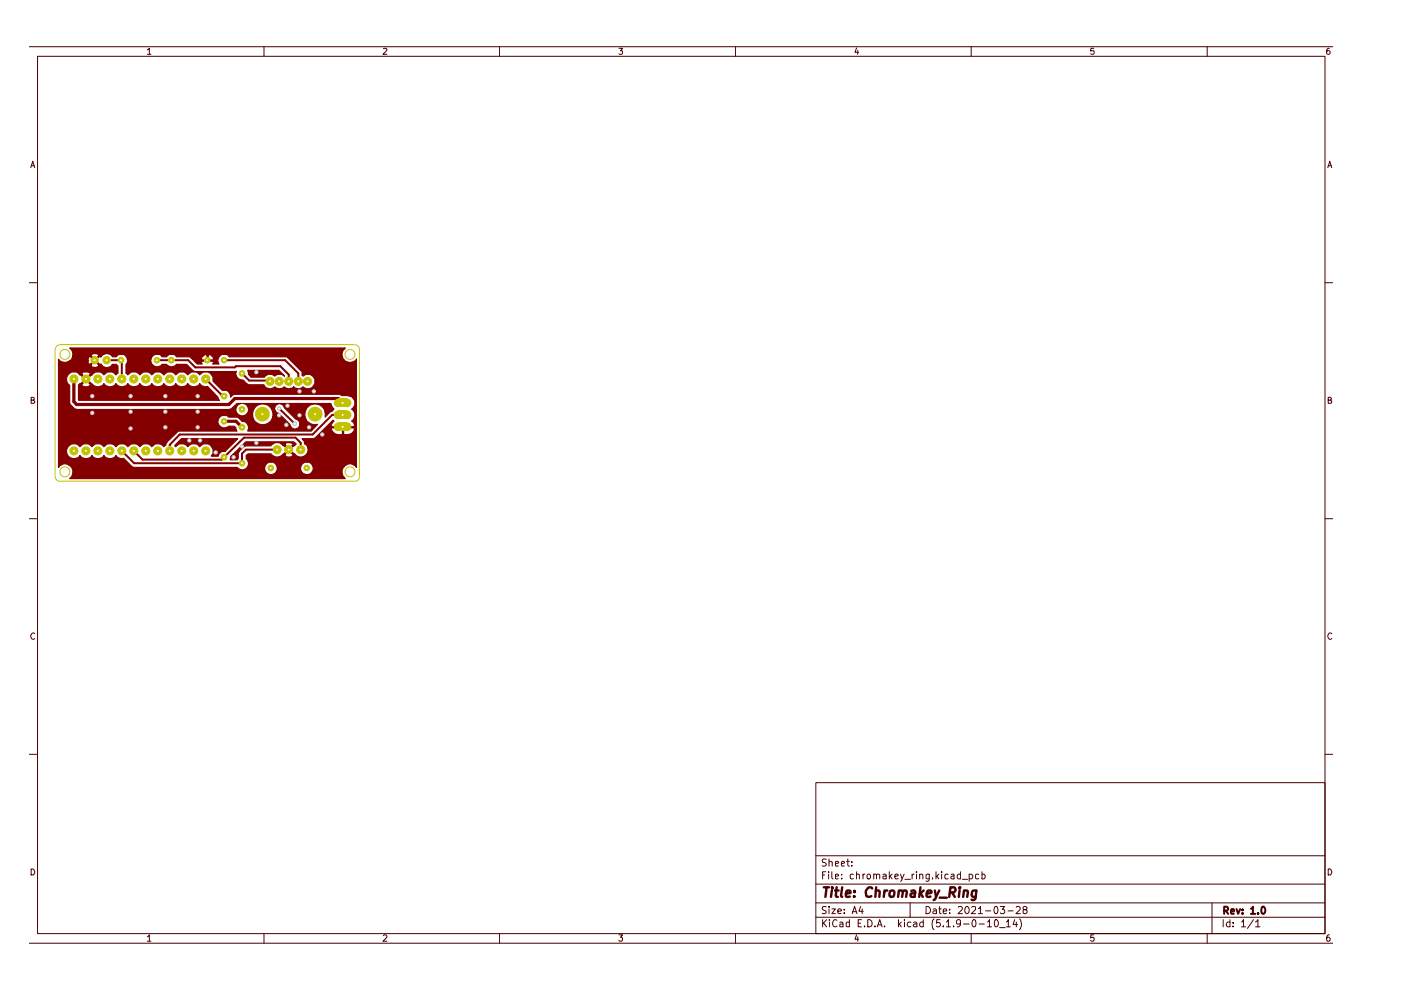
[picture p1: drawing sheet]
<svg xmlns="http://www.w3.org/2000/svg" width="297mm" height="210mm" viewBox="0 0 297 210" stroke-linecap="round" stroke-linejoin="round" font-family="sans-serif">
<g fill="none" stroke="#480000" stroke-width=".21">
<path d="M6.3 9.9h276.3M8 11.9h272.9v186.1h-272.9zM31.2 10.6l.5-.4v1.3M31.2 11.5h.8M56 9.9v2M81.3 10.3l.5-.1 .2 .4-.8 .9h.8M105.9 9.9v2M131.2 10.2h.8l-.4 .6h.3v.6h-.7M156 9.9v2M181.6 10.2l-.3 .9h.7M181.9 10.7v.8M205.9 9.9v2"/>
<path d="M231.9 10.2h-.6l-.1 .6h.7a.48 .48 0 0 1 0 .6 .48 .48 0 0 1-.7 0M255.9 9.9v2M281.9 10.2l-.5 .1-.1 1 .2 .2 .4-.1 .1-.4-.1-.2h-.6v.2M6.5 35.6l.4-1.4 .5 1.4M6.6 35.1h.7M281.5 35.6l.4-1.4 .5 1.4M281.6 35.1h.7M6.3 59.9h1.7M280.9 59.9h1.7M6.6 84.8h.6v-.5l-.6-.1v1.3h.5l.3-.4-.4-.3M281.6 84.8h.6v-.5l-.6-.1v1.3h.5l.3-.4-.4-.3M6.3 110h1.7"/>
<path d="M280.9 110h1.7M7.4 134.4a.57 .57 0 0 0-.8 0 .57 .57 0 0 0 0 .8l.3 .4 .5-.2M282.4 134.4a.57 .57 0 0 0-.8 0 .57 .57 0 0 0 0 .8l.3 .4 .5-.2M6.3 159.9h1.7M280.9 159.9h1.7M173 165.9h107.9v32.1h-107.9zM6.3 200h276.3M6.6 184.2a.71 .71 0 0 1 .7 .5 .71 .71 0 0 1-.2 .8h-.5zM31.2 198.6l.5-.4v1.4M31.2 199.6h.8M56 198v2M81.3 198.4l.1-.2h.4l.2 .4-.8 1h.8"/>
<path d="M105.9 198v2M131.2 198.2h.8l-.4 .5 .4 .3-.1 .5-.5 .1-.2-.2M156 198v2M173 194.5h107.9M173 191.4h107.9M173 187.5h107.9M173 181.4h107.9M174.4 195v1.5M174.4 185.5h.4M174.6 195.7l.7 .8M175.1 184.8h-.7v1.6M175.2 192.3h-.8a.61 .61 0 0 0 .1 .6 .61 .61 0 0 0 .6 .2l.1 .4a.6 .6 0 0 1-.9 .1"/>
<path d="M175.2 182.2h-.8a.53 .53 0 0 0 .1 .6 .53 .53 0 0 0 .5 .2l.2 .2-.2 .4h-.7M175.3 195l-.9 .9M175.7 184.8v.2M175.7 185.3v1.1M175.8 192.2v.2M175.8 182.8l.1-.1a.36 .36 0 0 1 .5 .2v.7M175.8 182.1v1.5M175.8 192.7v1M175.9 195v.2M175.9 195.5v1M176.4 192.7h.7l-.7 1h.7M176.4 184.8v1.3l.2 .3"/>
<path d="M177.1 185.8l.7-.1-.2-.4-.5 .1v.9h.6M177.1 183.1l.7-.1-.2-.4-.5 .1v.9h.6M177.5 195.2l-.4-.2a.78 .78 0 0 0-.6 .7 .78 .78 0 0 0 .6 .8l.4-.2M177.6 193.2l.8-.1-.1-.3-.4-.1-.3 .3v.5l.3 .2 .4-.1M178.1 195.6h.5l.1 .9M178.4 183.1l.7-.1-.2-.4-.4 .1-.1 .7 .2 .2h.4M178.5 186.2v.2M178.5 185.4v.1M178.7 195.9l-.6 .1v.4h.6M179 193.5v.2M179 192.8v.2M179.5 182.6h.6"/>
<path d="M179.7 182.1v1.3l.4 .2M180.1 195.6l-.4-.1-.3 .2v.6l.3 .2 .4-.1M180.1 195v1.5M180.6 183.5v.1M180.6 182.7v.2M180.7 193.7l.5-1.5 .5 1.5M180.8 193.3h.7M180.9 185.4l-.4-.1-.2 .3v.7h.6M181.6 198.2l-.3 .9h.7M181.6 185.5l.2-.2 .4 .2v.9M181.6 184.8v1.6M181.9 198.6v1"/>
<path d="M181.9 195.7h.6M182.5 192.2l-.4 1h.9M182.6 195h-.7v1.5h.7M182.8 192.7v1M183 185.3v1.1M183.3 196.3v.2M183.4 185.3l-.4 .3M184 195a.78 .78 0 0 1 .9 .7 .78 .78 0 0 1-.9 .8zM184.1 185.3h.2l.3 .3v.4l-.3 .4h-.2l-.3-.4v-.4zM185.3 185.5l.1-.2 .4 .1v1M185.3 185.3v1.1M185.5 196.3v.2"/>
<path d="M185.8 185.5l.3-.2 .4 .2v.9M186 196.5l.5-1.5 .5 1.5M186.2 196.1h.7M187.2 185.4l.4-.1 .3 .2v.9M187.5 196.3v.2M187.9 185.7l-.7 .1v.5h.7M188.6 184.8v1.6M188.7 185.8l.4 .6M189.1 185.3l-.5 .6M189.7 185.8l.7-.1v-.3l-.5-.1-.2 .2 .1 .8h.6M190.5 195v1.5M190.7 195.9l.4 .6"/>
<path d="M190.9 185.3l.4 1.1M191.1 195.5l-.6 .6M191.7 185.3l-.5 1.4-.3 .2M191.8 195v.2M191.8 195.5v1M191.9 186.4h1.1M193 191.4v3.1M193.1 195.6h-.6l-.1 .7a.52 .52 0 0 0 .7 .1M193.4 185.3v1.1M193.7 195.6h.6l.1 .9M193.8 185.3l-.4 .3M194.3 184.8v.2"/>
<path d="M194.3 185.3v1.1M194.4 195.9h-.5l-.3 .3 .3 .3 .5-.1M195 185.5l.2-.2 .5 .2v.9M195 185.3v1.1M195.7 195.6h-.5l-.2 .7a.52 .52 0 0 0 .7 .1M195.7 195v1.5M196.3 192.2a.78 .78 0 0 1 1 .8 .78 .78 0 0 1-1 .7zM197 185.3v1.2l-.2 .4-.5-.1M197 185.4l-.4-.1-.3 .2v.7l.3 .2 .4-.1M197.7 186.2v.2M197.9 192.8h.6v.9M198 194.8a1.74 1.74 0 0 0 0 2.3"/>
<path d="M198.5 184.8v1.6M198.5 193.1h-.5l-.2 .3 .2 .3 .5-.1M198.6 185.8l.5 .6M199.1 192.7h.5M199.1 185.3l-.6 .6M199.2 192.2v1.3l.4 .2M199.3 195h-.7l-.1 .7 .2-.1 .5 .1 .2 .6-.3 .2h-.4l-.2-.2M199.6 184.8v.2M199.6 185.3v1.1M200 193.2l.7-.1v-.3l-.5-.1-.2 .3v.5l.2 .2 .5-.1M200 196.3v.2M200.7 195.5l.4-.5v1.5"/>
<path d="M200.7 196.5h.8M201 185.4l-.4-.1-.3 .3 .1 .7h.6M201.3 193.5v.2M201.3 192.8v.2M201.7 185.4h.6v1M202.2 196.3v.2M202.3 185.7l-.7 .2 .2 .5 .5-.1M203.2 192.4l.2-.2h.3l.3 .4-.9 1.1h.9M203.6 195.7l-.1 .2h-.6l-.1-.2 .1-.5 .2-.2 .5 .2v1l-.4 .3h-.3M203.6 185.4l-.4-.1-.3 .3 .1 .6 .2 .2 .4-.1M203.6 184.8v1.6M204 186.4h1.1"/>
<path d="M204.3 195.9h1.2M204.7 192.4l.3-.2a.82 .82 0 0 1 .5 .8 .82 .82 0 0 1-.5 .7 .93 .93 0 0 1-.3-1.3zM205.5 185.4a.52 .52 0 0 1 .7 .2l-.1 .7h-.6M205.5 185.3v1.6M205.9 198v2M206 192.4l.2-.2 .6 .1v.6l-.9 .8h.9M206.4 195a.89 .89 0 0 1 .4 1.4l-.2 .1a.88 .88 0 0 1-.2-1.5zM207.4 192.6h.2l.3-.4v1.5M207.4 193.7h.9M207.5 185.4l-.4-.1-.3 .2v.7l.3 .2 .4-.1M207.6 195.9h1.1M208.2 185.4l.4-.1 .3 .3-.1 .6-.2 .2-.4-.1"/>
<path d="M208.2 184.8v1.6M209 193.1h1.1M209.4 195.5l.4-.5v1.5M209.4 196.5h.8M210.9 192.3l.2-.1a.89 .89 0 0 1 .3 1.4l-.2 .1a.78 .78 0 0 1-.5-.6 .78 .78 0 0 1 .2-.7zM210.9 195.2l.3-.2a.82 .82 0 0 1 .5 .7 .82 .82 0 0 1-.5 .8l-.3-.2-.1-.4zM211.9 196.7h1.2M212.1 192.2h.9l-.5 .6 .4 .2 .1 .5-.2 .2-.7-.2M213.4 195.5l.4-.5v1.5M213.4 196.5h.8M213.7 193.1h1.1M215.1 195l-.3 1h.9"/>
<path d="M215.5 192.4l.1-.2h.4l.3 .4-.9 1.1h.9M215.5 195.5v1M216.2 194.8a1.74 1.74 0 0 1 0 2.3M217.2 192.9l-.3-.2v-.3l.3-.2 .4 .1 .2 .3-.9 .4 .1 .6a.52 .52 0 0 0 .8-.1v-.4l-.4-.2M231.9 198.2h-.6l-.1 .7 .3-.2 .4 .1v.7l-.4 .1-.3-.2M255.9 198v2M257 191.4v6.6M259.3 195v1.5M260.8 195.6l-.5-.1-.3 .3v.5l.3 .2 .5-.1M260.8 195v1.5M261.5 196.3v.2M261.5 195.6v.1"/>
<path d="M263.2 195.5l.5-.5v1.5M263.2 196.5h.9M265.8 195l-1.3 1.8M266.2 195.5l.5-.5v1.5M266.2 196.5h.9M281.6 184.2a.71 .71 0 0 1 .7 .5 .71 .71 0 0 1-.2 .8h-.5zM281.9 198.2a.58 .58 0 0 0-.6 .6v.7l.5 .1 .2-.3v-.3l-.2-.3h-.3l-.2 .3"/>
</g>
<path d="M259.5 193.1h.6a.47 .47 0 0 0 .3-.4 .47 .47 0 0 0-.3-.5h-.6v1.6M259.9 193.1l.5 .7M261 193.3l.7-.1-.2-.5-.4 .1-.1 .8 .2 .2 .4-.1M262.2 192.7l.3 1.1 .4-1.1M263.4 193.6v.2M263.4 192.8v.2M265.2 192.7h.2l.2-.5v1.6M265.2 193.8h.9M266.7 193.6v.2M267.5 192.4l.3-.2a.82 .82 0 0 1 .5 .8 .82 .82 0 0 1-.5 .8l-.3-.2-.1-.4z" fill="none" stroke="#480000" stroke-width=".42"/>
<g fill="none" stroke="#480000" stroke-width=".51">
<path d="M174.7 188.1h1.1M175.3 188.1l-.3 2.1M176.4 188.8l-.2 1.4M176.4 188.1v.3M177 188.8h.8M177.4 188.1l-.2 1.8 .4 .3M178.6 188.1l-.3 1.8 .3 .3M179.3 189.5l1-.2v-.4h-.8l-.2 1 .3 .3 .6-.1M181.1 190v.2M181.2 188.9v.2M184.9 188.4l-.1-.2a.79 .79 0 0 0-1.1 .4l-.1 .4v.9a.82 .82 0 0 0 1.1 .1M185.7 189l.3-.2 .4 .1v1.3"/>
<path d="M185.8 188.1l-.2 2.1M187.5 188.8l-.1 1.4M188.1 188.8l-.4 .1-.2 .3M188.7 189l.4-.2a.46 .46 0 0 1 .6 .4l-.1 .5a.52 .52 0 0 1-.5 .5 .52 .52 0 0 1-.5-.5zM190.6 189l.2-.2 .5 .1v1.3M190.6 188.8l-.2 1.4M191.4 189.1l.3-.3 .5 .1-.1 1.3M193.2 188.9h.8l-.1 1.3M194.1 189.3l-1 .2-.1 .2 .1 .4 .2 .1 .7-.1M195.2 188.1l-.3 2.1M195.2 189.4l.5 .8M195.8 188.8l-.8 .8"/>
<path d="M196.5 189.5l.9-.2v-.4l-.6-.1-.3 .3v1h.8M198.2 188.8l.3 1.4M199.1 188.8l-.8 1.9-.3 .1M199.2 190.3h1.5M201.4 189.2l1-.1 .2-.3-.2-.6-.9-.1-.2 2.1M201.8 189.2l.6 1M203.5 188.8l-.2 1.4M203.5 188.1l-.1 .1 .1 .2 .1-.2-.1-.1v.3M204.4 189l.2-.2 .5 .1v1.3M204.4 188.8l-.2 1.4M207 188.8l-.2 1.9-.4 .1h-.4M207 188.9l-.5-.1-.3 .2-.1 1a.64 .64 0 0 0 .8 .1"/>
</g>
<g fill="none" stroke="#c2c200" stroke-width=".21">
<path d="M11.7 74.1v26.9M75.2 73.1h-62.5a1.02 1.02 0 0 0-1 1M75.2 73.1a1.02 1.02 0 0 1 1 1v26.9a.95 .95 0 0 1-1 1.1M11.7 101a1.02 1.02 0 0 0 1 1.1M12.7 102h62.5"/>
<circle cx="13.8" cy="75.1" r="1.06"/>
<circle cx="74.2" cy="75.1" r="1.06"/>
<circle cx="13.8" cy="100" r="1.06"/>
<circle cx="74.2" cy="100" r="1.06"/>
</g>
<path d="M28.4 95.6l1.8 1.9h16.8M28.4 98.2h22.9M36 94.3v1.3M51.7 92.8l-4.2 4.1" fill="none" stroke="#840000" stroke-width=".42"/>
<path d="M49.8 84.5l-1.3 1.3h-32.2" fill="none" stroke="#840000" stroke-width=".68"/>
<path d="M12.4 76.2a1.71 1.71 0 0 0 2.4 .3h3.9l.1 .6 .3 .2 .8-.9-.8-.8h-.3l-.1 .9h-3.9l.5-.5 .2-.6h3.8l.8 .8 .9-.8a1 1 0 0 0-1.5-.3h-.2v.3h-3.8l-.2-1-.5-.6h58.4l-.1 .1a1.69 1.69 0 0 0-.1 2.5 1.69 1.69 0 0 0 2.6-.2v22.8a1.72 1.72 0 0 0-2.6-.1 1.72 1.72 0 0 0 .2 2.6h-58.4l.3-.4a1.69 1.69 0 0 0-.3-2.3 1.69 1.69 0 0 0-2.4 .3v-18.8h1.7l.2 .9 .5 .5v3.9l1 1.1 .5 .1h32.3l.5-.1 1.1-1.1h1a1.32 1.32 0 0 0-1 1.9 1.32 1.32 0 0 0 2.2 .2h1.2v.4a2.19 2.19 0 0 0 3 1.8 2.19 2.19 0 0 0 .8-3.4h.8v.2a1 1 0 0 0 .9 1l2.4 2.3v.2a1.05 1.05 0 0 0 1.8 .4 1.05 1.05 0 0 0-.6-1.7l-2.4-2.4-.4-.7-.5-.2a1.18 1.18 0 0 0-1.2 .9h-.8l-.3-.4a2.16 2.16 0 0 0-2.2-.3 2.16 2.16 0 0 0-1.3 1.9h-1.1v-.2a1.32 1.32 0 0 0-1-1.9h18.6l.7 1.1-.3 .5-.5 .1-1 1.1a2.21 2.21 0 0 0-1.9-2.8 2.21 2.21 0 0 0-2.5 2.3 2.21 2.21 0 0 0 2.8 2.1l-1.4 1.4h-13.5a1.35 1.35 0 0 0-1.1-2l-.6-.7-.6-.3h-1.7l-.5-.3-1.1 .1a1.35 1.35 0 0 0-.4 1.9 1.35 1.35 0 0 0 2 .3h1.2l.3 .2 .2 .8h-12.4l-2.4 2.3-.2 .7-.4 .3a1.63 1.63 0 0 0-2.7 0l-.7-.6h-1l-.7 .6a1.63 1.63 0 0 0-2.6 0l-.8-.6h-.9l-.8 .6a1.63 1.63 0 0 0-2.6 0l-.8-.6h-.9l-.8 .6a1.63 1.63 0 0 0-2.6 0 1.58 1.58 0 0 0-2.2-.3 1.58 1.58 0 0 0-.3 2.2 1.58 1.58 0 0 0 2.1 .5l.5-.5a1.57 1.57 0 0 0 2.5 0 1.52 1.52 0 0 0 2.6 0 1.52 1.52 0 0 0 2.5 0l.5 .5 .6 .1h.5l1.7 1.7 .4 .2h22a1.32 1.32 0 0 0 2.1 .1h3.7v.2a1.36 1.36 0 0 0 1.5 1.2 1.36 1.36 0 0 0 1.2-1.4h4.9v.2a1.36 1.36 0 0 0 2.2 .9 1.36 1.36 0 0 0-.4-2.3l-1 .1a1.46 1.46 0 0 0-.8 1.1h-4.9l-.3-.8-.6-.4h-.9l-.4 .3-.5 .9h-3.7l.1-.3a1.31 1.31 0 0 0-.3-1.7v-.6l.4-.4h4.8l.4 .4a1.54 1.54 0 0 0 2.1-.2h.5l.1 .2a1.26 1.26 0 0 0 1.6 0v-.2l-.8-.9-.9 .9h-.5l1.2-1-1.2-1.1h.5l.9 .9 .8-.9v-.3l-1.2-.1h-.3l-.2 .4h-.5a1.58 1.58 0 0 0-2.4 .1l-.1 .1h-5.3l-.5 .3-.8 .8-.3 .5v1.1l-.2 .3h-1.5l.1-.7 3.2-3.1h10.2l.5 .5-1.4 1.2 1 .8a1.56 1.56 0 0 0 2.4 .3 1.56 1.56 0 0 0-.2-2.4v-.5l-.5-.6h2.4l2.3-2.1h1.4l.6 .9 .9 .4h.9v-1.5h.3v1.5l1.5-.2 .7-.7v-.6h-4.8l-.1 .2h-1.4l1.8-1.8 .2 .2-.6 .7 .1 .5h4.8a.91 .91 0 0 0-.6-1.2 1.48 1.48 0 0 0 0-2.6 1.57 1.57 0 0 0 .7-1.7 1.57 1.57 0 0 0-1.5-1.1h-1.3l-.4-.3h-22.3l-.6 .3-.2 .3v-.3a1.49 1.49 0 0 0-.9-1.1h-.9l-1.9-2a1.62 1.62 0 0 0-.9-1.8 1.62 1.62 0 0 0-2 .5l-.8-.6h-.9l-.8 .6a1.63 1.63 0 0 0-2.6 0l-.8-.6h-.9l-.7 .6a1.63 1.63 0 0 0-2.7 0l-.7-.6h-1l-.7 .6a1.63 1.63 0 0 0-2.6 0l-.4-.4v-1.8l.4-1h4.9v.3a1.35 1.35 0 0 0 .9 1.1 1.35 1.35 0 0 0 1.4-.4h1l.2 .2 .4 .2a1.19 1.19 0 0 0 1.5-.4h2.2l1.7 1.5 8.8-.1v.2a1.36 1.36 0 0 0 1.4 1.7l1.2 1h3.2l.4 .5 .6 .2a1.3 1.3 0 0 0 1.4-.3 1.32 1.32 0 0 0 1.9 0 1.41 1.41 0 0 0 2.1 0 1.32 1.32 0 0 0 1.9 0l.4 .3a1.58 1.58 0 0 0 2.2-1 1.6 1.6 0 0 0-2-1.9l-.5 .3-.2-.1-.1-.9-3.2-3.1h-12.2l-.4-.4-1.1-.1a1.36 1.36 0 0 0-.7 2.1h-1.3l.2-.3-.1-.3h-2.4l-.1 .3 .2 .3h-1.1l-1-1.1h1.9l.1 .2h1.1v-1.1h.3v1.1h1l.1-.2a1.08 1.08 0 0 0-1.4-.9 1.15 1.15 0 0 0-1.2 .9h-1.9l-.5-.5h-2.9l-.6-.5h-.9l-.6 .5h-1l-.6-.5-1 .1a1.46 1.46 0 0 0-.7 1.1h-4.9l-.4-.7-.6-.5h-.8l-.6 .5h-.9l-.1-.1a1.43 1.43 0 0 0-2.3 .2l-.3-.1-.8 .8 .8 .9 .3-.1 .1 .1a1.34 1.34 0 0 0 2.3 0h.9l.3 .3v1.5l-.4 .4a1.63 1.63 0 0 0-2.6 0l-.8-.6h-.9l-.5 .3-1.4 1.2 1 .9a1.59 1.59 0 0 0 2.7 0 1.52 1.52 0 0 0 2.5 0 1.52 1.52 0 0 0 2.5 0 1.52 1.52 0 0 0 2.6 0 1.52 1.52 0 0 0 2.5 0 1.52 1.52 0 0 0 2.6 0 1.52 1.52 0 0 0 2.5 0 1.52 1.52 0 0 0 2.5 0 1.52 1.52 0 0 0 2.6 0l.5 .5 .6 .2 .5-.1 2.2 2.3 .3 .7h-29.8l-.1-3.2 .2-.2h.5l.4 .4a1.1 1.1 0 0 0 1.5-.4l-1-.9-.9 .9h-.5l1.3-1.1-1.3-1.1h.5l.9 .9 1-.9-.1-.3-1.3-.1-.4 .1-.1 .3-.6-.1a1.62 1.62 0 0 0-2.6 1.1h-1.7v-2.9h6.9l.3 .5h.6l.7-.2 .1-.3-.9-.8-.8 .8h-6.9z" fill="#840000"/>
<path d="M12.4 76.2a1.71 1.71 0 0 0 2.4 .3h3.9l.1 .6 .3 .2 .8-.9-.8-.8h-.3l-.1 .9h-3.9l.5-.5 .2-.6h3.8l.8 .8 .9-.8a1 1 0 0 0-1.5-.3h-.2v.3h-3.8l-.2-1-.5-.6h58.4l-.1 .1a1.69 1.69 0 0 0-.1 2.5 1.69 1.69 0 0 0 2.6-.2v22.8a1.72 1.72 0 0 0-2.6-.1 1.72 1.72 0 0 0 .2 2.6h-58.4l.3-.4a1.69 1.69 0 0 0-.3-2.3 1.69 1.69 0 0 0-2.4 .3v-18.8h1.7l.2 .9 .5 .5v3.9l1 1.1 .5 .1h32.3l.5-.1 1.1-1.1h1a1.32 1.32 0 0 0-1 1.9 1.32 1.32 0 0 0 2.2 .2h1.2v.4a2.19 2.19 0 0 0 3 1.8 2.19 2.19 0 0 0 .8-3.4h.8v.2a1 1 0 0 0 .9 1l2.4 2.3v.2a1.05 1.05 0 0 0 1.8 .4 1.05 1.05 0 0 0-.6-1.7l-2.4-2.4-.4-.7-.5-.2a1.18 1.18 0 0 0-1.2 .9h-.8l-.3-.4a2.16 2.16 0 0 0-2.2-.3 2.16 2.16 0 0 0-1.3 1.9h-1.1v-.2a1.32 1.32 0 0 0-1-1.9h18.6l.7 1.1-.3 .5-.5 .1-1 1.1a2.21 2.21 0 0 0-1.9-2.8 2.21 2.21 0 0 0-2.5 2.3 2.21 2.21 0 0 0 2.8 2.1l-1.4 1.4h-13.5a1.35 1.35 0 0 0-1.1-2l-.6-.7-.6-.3h-1.7l-.5-.3-1.1 .1a1.35 1.35 0 0 0-.4 1.9 1.35 1.35 0 0 0 2 .3h1.2l.3 .2 .2 .8h-12.4l-2.4 2.3-.2 .7-.4 .3a1.63 1.63 0 0 0-2.7 0l-.7-.6h-1l-.7 .6a1.63 1.63 0 0 0-2.6 0l-.8-.6h-.9l-.8 .6a1.63 1.63 0 0 0-2.6 0l-.8-.6h-.9l-.8 .6a1.63 1.63 0 0 0-2.6 0 1.58 1.58 0 0 0-2.2-.3 1.58 1.58 0 0 0-.3 2.2 1.58 1.58 0 0 0 2.1 .5l.5-.5a1.57 1.57 0 0 0 2.5 0 1.52 1.52 0 0 0 2.6 0 1.52 1.52 0 0 0 2.5 0l.5 .5 .6 .1h.5l1.7 1.7 .4 .2h22a1.32 1.32 0 0 0 2.1 .1h3.7v.2a1.36 1.36 0 0 0 1.5 1.2 1.36 1.36 0 0 0 1.2-1.4h4.9v.2a1.36 1.36 0 0 0 2.2 .9 1.36 1.36 0 0 0-.4-2.3l-1 .1a1.46 1.46 0 0 0-.8 1.1h-4.9l-.3-.8-.6-.4-1 .1-.5 .3-.3 .8h-3.7l.1-.3a1.31 1.31 0 0 0-.3-1.7v-.6l.4-.4h4.8l.4 .4a1.54 1.54 0 0 0 2.1-.2h.5l.1 .2a1.26 1.26 0 0 0 1.6 0v-.2l-.8-.9-.9 .9h-.5l1.2-1-1.2-1.1h.5l.9 .9 .8-.9v-.3l-1.2-.1h-.3l-.2 .4h-.5a1.58 1.58 0 0 0-2.4 .1l-.1 .1h-5.3l-.5 .3-1.1 1.3v1.1l-.2 .3h-1.5l.1-.7 3.2-3.1h10.2l.5 .5-1.4 1.2 1 .8a1.56 1.56 0 0 0 2.4 .3 1.56 1.56 0 0 0-.2-2.4v-.5l-.5-.6h2.4l2.3-2.1h1.4l.6 .9 .9 .4h.9v-1.5h.3v1.5l1.5-.2 .7-.7v-.6h-4.8l-.1 .2h-1.4l1.8-1.8 .2 .2-.6 .7 .1 .5h4.8a.91 .91 0 0 0-.6-1.2 1.48 1.48 0 0 0 0-2.6 1.57 1.57 0 0 0 .7-1.7 1.57 1.57 0 0 0-1.5-1.1h-1.3l-.4-.3h-22.3l-.6 .3-.2 .3v-.3a1.49 1.49 0 0 0-.9-1.1h-.9l-1.9-2a1.62 1.62 0 0 0-.9-1.8 1.62 1.62 0 0 0-2 .5l-.8-.6h-.9l-.8 .6a1.63 1.63 0 0 0-2.6 0l-.8-.6h-.9l-.7 .6a1.63 1.63 0 0 0-2.7 0l-.7-.6h-1l-.7 .6a1.63 1.63 0 0 0-2.6 0l-.4-.4v-1.8l.4-1h4.9v.3a1.35 1.35 0 0 0 .9 1.1 1.35 1.35 0 0 0 1.4-.4h1l.2 .2 .4 .2a1.19 1.19 0 0 0 1.5-.4h2.2l1.7 1.5 8.8-.1v.2a1.36 1.36 0 0 0 1.4 1.7l1.2 1h3.2l.4 .5 .6 .2a1.3 1.3 0 0 0 1.4-.3 1.32 1.32 0 0 0 1.9 0 1.41 1.41 0 0 0 2.1 0 1.32 1.32 0 0 0 1.9 0l.4 .3a1.58 1.58 0 0 0 2.2-1 1.6 1.6 0 0 0-2-1.9l-.5 .3-.2-.1-.1-.9-3.2-3.1h-12.2l-.4-.4-1.1-.1a1.36 1.36 0 0 0-.7 2.1h-1.3l.2-.3-.1-.3h-2.4l-.1 .3 .2 .3h-1.1l-1-1.1h1.9l.1 .2h1.1v-1.1h.3v1.1h1l.1-.2a1.08 1.08 0 0 0-1.4-.9 1.15 1.15 0 0 0-1.2 .9h-1.9l-.5-.5h-2.9l-.6-.5h-.9l-.6 .5h-1l-.6-.5-1 .1a1.46 1.46 0 0 0-.7 1.1h-4.9l-.4-.7-.6-.5h-.8l-.6 .5h-.9l-.1-.1a1.43 1.43 0 0 0-2.3 .2l-.3-.1-.8 .8 .8 .9 .3-.1 .1 .1a1.34 1.34 0 0 0 2.3 0h.9l.3 .3v1.5l-.4 .4a1.63 1.63 0 0 0-2.6 0l-.8-.6h-.9l-.5 .3-1.4 1.2 1 .9a1.59 1.59 0 0 0 2.7 0 1.52 1.52 0 0 0 2.5 0 1.52 1.52 0 0 0 2.5 0 1.52 1.52 0 0 0 2.6 0 1.52 1.52 0 0 0 2.5 0 1.52 1.52 0 0 0 2.6 0 1.52 1.52 0 0 0 2.5 0 1.52 1.52 0 0 0 2.5 0 1.52 1.52 0 0 0 2.6 0l.5 .5 .6 .2 .5-.1 2.2 2.3 .3 .7h-29.8l-.1-3.2 .2-.2h.5l.4 .4a1.1 1.1 0 0 0 1.5-.4l-1-.9-.9 .9h-.5l1.3-1.1-1.3-1.1h.5l.9 .9 1-.9-.1-.3-1.3-.1-.4 .1-.1 .3-.6-.1a1.62 1.62 0 0 0-2.6 1.1h-1.7v-2.9h6.9l.3 .5h.6l.7-.2 .1-.3-.9-.8-.8 .8h-6.9z" fill="none" stroke="#840000" stroke-width=".25"/>
<path d="M37 94.4l1.5-1.4h11.9l-2.7 2.7a1.21 1.21 0 0 0-1.4 1h-1.5a1.63 1.63 0 0 0-.2-2.3 1.63 1.63 0 0 0-2.3 .3l-.8-.6a2.34 2.34 0 0 0-1.7 .6l-.8-.6a2.34 2.34 0 0 0-1.8 .6z" fill="#840000"/>
<path d="M38.5 93h11.9l-2.7 2.7a1.21 1.21 0 0 0-1.4 1h-1.5a1.63 1.63 0 0 0-.2-2.3 1.63 1.63 0 0 0-2.3 .3l-.8-.6a2.34 2.34 0 0 0-1.7 .6l-.8-.6a2.34 2.34 0 0 0-1.8 .6l-.2-.3z" fill="none" stroke="#840000" stroke-width=".25"/>
<path d="M52.5 78.5h6.6l1.2 1.2-.6-.3h-.9l-.5 .3a1.51 1.51 0 0 0-2.2 .2l-2.9 .1-.5-.6z" fill="#840000"/>
<path d="M52.5 78.5h6.6l1.2 1.2-.6-.3h-.9l-.5 .3a1.51 1.51 0 0 0-2.2 .2l-2.9 .1-.5-.6z" fill="none" stroke="#840000" stroke-width=".25"/>
<path d="M22.6 76.4h3.1l.1 .1v3.8M33.3 76.4h6.6l1.5 1.5h8.4l.2-.3h9.4M47.5 76.4h13l2.7 2.8M51.3 79.2l1.5 1.5h4.3M25.8 95.6l2.6 2.6M43.6 80.3l3.6 3.7h.3M47.5 96.9l-.5 .6M51.7 92.8h11l1.1 1.1v1.4M58.8 95.3h-6.6l-.9 .9v2M59.2 86.6l3.3 3.2M72.6 88h-2.2l-4.1 4.1h-28.2l-2.1 2.2" fill="none" stroke="#840000" stroke-width=".42"/>
<path d="M15.7 80.3v4.9l.6 .6M47.5 89.3h2.5l1.3 1.3M49.8 84.5h21.9l.9 .9" fill="none" stroke="#840000" stroke-width=".68"/>
<circle cx="62.5" cy="89.8" r=".21" fill="#840000"/>
<path d="M59.4 77.6l1.8 1.8v1.5M63.2 79.2v1.7M57.1 80.7l.1 .2" fill="none" stroke="#840000" stroke-width=".42"/>
<g fill="#c2c200">
<path d="M32.8 75.9a.7 .7 0 0 1 .7-.2 .7 .7 0 0 1 .5 .7h-1.4z"/>
<path d="M32.6 76.4h1.4a.7 .7 0 0 1-.7 .7 .7 .7 0 0 1-.7-.7z"/>
<path d="M43.4 75.9a.7 .7 0 0 1 .8-.2 .7 .7 0 0 1 .4 .7h-1.4z"/>
<path d="M43.2 76.4h1.4a.7 .7 0 0 1-.7 .7 .7 .7 0 0 1-.7-.7z"/>
<path d="M47 75.9l.5-.2v1.4a.7 .7 0 0 1-.6-.5 .7 .7 0 0 1 .1-.7z"/>
<path d="M47.5 75.7a.7 .7 0 0 1 .7 .7 .7 .7 0 0 1-.7 .7z"/>
<path d="M47 88.8l.5-.2v1.4a.7 .7 0 0 1-.6-.4 .7 .7 0 0 1 .1-.8z"/>
<path d="M47.5 88.6a.7 .7 0 0 1 .7 .7 .7 .7 0 0 1-.7 .7z"/>
<path d="M71 84.8l.7-.3v1.9a.94 .94 0 0 1-.9-.6 .94 .94 0 0 1 .2-1z"/>
<path d="M73.6 84.5a.94 .94 0 0 1 .9 .9 .94 .94 0 0 1-.9 1z"/>
<path d="M71.7 84.5h1.9v1.9h-1.9z"/>
<path d="M71 87.3l.7-.3v1.9a.94 .94 0 0 1-.9-.6 .94 .94 0 0 1 .2-1z"/>
<path d="M73.6 87a.94 .94 0 0 1 .9 1 .94 .94 0 0 1-.9 .9z"/>
<path d="M71.7 87h1.9v1.9h-1.9z"/>
<path d="M71 89.8l.7-.2v1.8a.94 .94 0 0 1-.9-.5 .94 .94 0 0 1 .2-1.1z"/>
<path d="M73.6 89.6a.94 .94 0 0 1 .9 .9 .94 .94 0 0 1-.9 .9z"/>
<path d="M71.7 89.6h1.9v1.8h-1.9z"/>
<path d="M64.5 98.7a.7 .7 0 0 1 .8-.1 .7 .7 0 0 1 .4 .6h-1.4z"/>
<path d="M64.3 99.2h1.4a.7 .7 0 0 1-.7 .7 .7 .7 0 0 1-.7-.7z"/>
<path d="M51.3 97.5a.7 .7 0 0 1 .7 .7 .7 .7 0 0 1-.7 .7z"/>
<path d="M50.8 97.7l.5-.2v1.4a.7 .7 0 0 1-.6-.4 .7 .7 0 0 1 .1-.8z"/>
<path d="M50.8 78.7l.5-.2v1.4a.7 .7 0 0 1-.6-.5 .7 .7 0 0 1 .1-.7z"/>
<path d="M51.3 78.5a.7 .7 0 0 1 .7 .7 .7 .7 0 0 1-.7 .7z"/>
<circle cx="15.7" cy="95.6" r=".97"/>
<circle cx="18.2" cy="95.6" r=".97"/>
<circle cx="20.7" cy="95.6" r=".97"/>
<circle cx="23.3" cy="95.6" r=".97"/>
<circle cx="25.8" cy="95.6" r=".97"/>
<circle cx="28.4" cy="95.6" r=".97"/>
<circle cx="30.9" cy="95.6" r=".97"/>
<circle cx="33.4" cy="95.6" r=".97"/>
<circle cx="36" cy="95.6" r=".97"/>
<circle cx="38.5" cy="95.6" r=".97"/>
<circle cx="38.5" cy="80.3" r=".97"/>
<circle cx="36" cy="80.3" r=".97"/>
<circle cx="33.4" cy="80.3" r=".97"/>
<circle cx="30.9" cy="80.3" r=".97"/>
<circle cx="28.4" cy="80.3" r=".97"/>
<circle cx="36.3" cy="76.4" r=".72"/>
<circle cx="25.8" cy="80.3" r=".97"/>
<circle cx="23.3" cy="80.3" r=".97"/>
<circle cx="20.7" cy="80.3" r=".97"/>
<circle cx="18.2" cy="80.3" r=".97"/>
<circle cx="15.7" cy="80.3" r=".97"/>
<circle cx="22.6" cy="76.4" r=".89"/>
<circle cx="20.1" cy="76.4" r=".89"/>
<circle cx="25.7" cy="76.4" r=".72"/>
<circle cx="43.6" cy="80.3" r=".97"/>
<circle cx="41.1" cy="80.3" r=".97"/>
<circle cx="47.5" cy="84" r=".72"/>
<circle cx="41.1" cy="95.6" r=".97"/>
<circle cx="43.6" cy="95.6" r=".97"/>
<circle cx="47.5" cy="96.9" r=".72"/>
<circle cx="63.8" cy="95.3" r=".97"/>
<circle cx="61.2" cy="95.3" r=".97"/>
<circle cx="66.8" cy="87.8" r="1.57"/>
<circle cx="59.2" cy="80.9" r=".97"/>
<circle cx="61.2" cy="80.9" r=".97"/>
<circle cx="63.2" cy="80.9" r=".97"/>
<circle cx="65.2" cy="80.9" r=".97"/>
<circle cx="57.2" cy="80.9" r=".97"/>
<circle cx="58.8" cy="95.3" r=".97"/>
<circle cx="55.6" cy="87.8" r="1.57"/>
<circle cx="51.3" cy="90.6" r=".72"/>
<circle cx="57.4" cy="99.2" r=".72"/>
<circle cx="51.3" cy="86.8" r=".72"/>
</g>
<g fill="#c2c2c2">
<circle cx="27.7" cy="84" r=".47"/>
<circle cx="27.7" cy="87.3" r=".47"/>
<circle cx="27.7" cy="90.8" r=".47"/>
<circle cx="19.6" cy="84" r=".47"/>
<circle cx="19.6" cy="87.5" r=".47"/>
<circle cx="35.1" cy="84" r=".47"/>
<circle cx="35.1" cy="87.3" r=".47"/>
<circle cx="35.1" cy="90.6" r=".47"/>
<circle cx="41.9" cy="87.3" r=".47"/>
<circle cx="41.9" cy="90.6" r=".47"/>
<circle cx="40.1" cy="93.4" r=".47"/>
<circle cx="61" cy="86" r=".47"/>
<circle cx="60.7" cy="90.1" r=".47"/>
<circle cx="59.2" cy="88.1" r=".47"/>
<circle cx="54.4" cy="78.9" r=".47"/>
<circle cx="59.2" cy="86.6" r=".47"/>
<circle cx="63.5" cy="83" r=".47"/>
<circle cx="66.5" cy="83" r=".47"/>
<circle cx="63.5" cy="88.1" r=".47"/>
<circle cx="65.5" cy="90.6" r=".47"/>
<circle cx="68.3" cy="92.1" r=".47"/>
<circle cx="62.5" cy="89.8" r=".47"/>
<circle cx="41.9" cy="84" r=".47"/>
<circle cx="51.3" cy="94.7" r=".47"/>
<circle cx="42.4" cy="93.4" r=".47"/>
<circle cx="45.7" cy="95.9" r=".47"/>
<circle cx="49.5" cy="96.9" r=".47"/>
<circle cx="54.4" cy="93.9" r=".47"/>
</g>
<g fill="#fff">
<path d="M15.6 95.4l.3 .2-.1 .2-.3-.2z"/>
<path d="M18.1 95.4l.3 .2-.1 .2-.3-.2z"/>
<path d="M20.6 95.4l.4 .2-.2 .2-.3-.2z"/>
<path d="M23.2 95.4l.3 .2-.1 .2-.3-.2z"/>
<path d="M25.7 95.4l.3 .2-.1 .2-.3-.2z"/>
<path d="M28.3 95.4l.3 .2-.1 .2-.3-.2z"/>
<path d="M30.8 95.4l.3 .2-.1 .2-.3-.2z"/>
<path d="M33.3 95.4l.4 .2-.2 .2-.3-.2z"/>
<path d="M35.9 95.4l.3 .2-.1 .2-.3-.2z"/>
<path d="M38.4 95.4l.3 .2-.1 .2-.3-.2z"/>
<path d="M38.4 80.2l.3 .1-.1 .2-.3-.2z"/>
<path d="M35.9 80.2l.3 .1-.1 .2-.3-.2z"/>
<path d="M33.3 80.2l.4 .1-.2 .2-.3-.2z"/>
<path d="M30.8 80.2l.3 .1-.1 .2-.3-.2z"/>
<path d="M28.3 80.2l.3 .1-.1 .2-.3-.2z"/>
<path d="M36.2 76.2l.3 .2-.1 .2-.3-.2z"/>
<path d="M33.2 76.2l.3 .2-.1 .2-.3-.2z"/>
<path d="M25.7 80.2l.3 .1-.1 .2-.3-.2z"/>
<path d="M23.2 80.2l.3 .1-.1 .2-.3-.2z"/>
<path d="M20.6 80.2l.4 .1-.2 .2-.3-.2z"/>
<path d="M18.1 80.2l.3 .1-.1 .2-.3-.2z"/>
<path d="M15.6 80.2l.3 .1-.1 .2-.3-.2z"/>
<path d="M22.5 76.2l.3 .2-.1 .2-.3-.2z"/>
<path d="M20 76.2l.3 .2-.1 .2-.3-.2z"/>
<path d="M25.6 76.2l.3 .2-.1 .2-.4-.2z"/>
<path d="M43.5 80.2l.3 .1-.1 .2-.3-.2z"/>
<path d="M41 80.2l.3 .1-.1 .2-.3-.2z"/>
<path d="M43.8 76.2l.4 .2-.2 .2-.3-.2z"/>
<path d="M47.4 83.8l.3 .2-.1 .2-.3-.2z"/>
<path d="M47.4 76.2l.3 .2-.1 .2-.3-.2z"/>
<path d="M41 95.4l.3 .2-.1 .2-.3-.2z"/>
<path d="M43.5 95.4l.3 .2-.1 .2-.3-.2z"/>
<path d="M47.4 89.1l.3 .2-.1 .2-.3-.2z"/>
<path d="M47.4 96.8l.3 .1-.1 .2-.3-.2z"/>
<path d="M72.5 85.2l.4 .2-.2 .2-.3-.2z"/>
<path d="M72.5 87.8l.4 .2-.2 .2-.3-.2z"/>
<path d="M72.5 90.3l.4 .2-.2 .2-.3-.2z"/>
<path d="M63.7 95.1l.3 .2-.1 .2-.4-.2z"/>
<path d="M61.1 95.1l.3 .2-.1 .2-.3-.2z"/>
<path d="M66.7 87.6l.3 .2-.1 .2-.3-.2z"/>
<path d="M64.9 99l.3 .2-.1 .2-.3-.2z"/>
<path d="M59.1 80.7l.3 .2-.1 .1-.3-.1z"/>
<path d="M61.1 80.7l.3 .2-.1 .1-.3-.1z"/>
<path d="M63.1 80.7l.4 .2-.2 .1-.3-.1z"/>
<path d="M65.1 80.7l.3 .2-.1 .1-.3-.1z"/>
<path d="M57.1 80.7l.3 .2-.1 .1-.3-.1z"/>
<path d="M58.7 95.1l.3 .2-.1 .2-.4-.2z"/>
<path d="M55.5 87.6l.3 .2-.1 .2-.3-.2z"/>
<path d="M51.2 90.4l.3 .2-.1 .2-.3-.2z"/>
<path d="M51.2 98l.3 .2-.1 .2-.3-.2z"/>
<path d="M57.3 99l.3 .2-.1 .2-.3-.2z"/>
<path d="M51.2 86.6l.3 .2-.1 .2-.3-.2z"/>
<path d="M51.2 79l.3 .2-.1 .2-.3-.2z"/>
<path d="M27.6 83.8l.3 .2-.1 .2-.3-.2z"/>
<path d="M27.6 87.1l.3 .2-.1 .2-.3-.2z"/>
<path d="M27.6 90.7l.3 .1-.1 .2-.3-.2z"/>
<path d="M19.5 83.8l.3 .2-.1 .2-.4-.2z"/>
<path d="M19.5 87.4l.3 .1-.1 .2-.4-.2z"/>
<path d="M35 83.8l.3 .2-.1 .2-.4-.2z"/>
<path d="M35 87.1l.3 .2-.1 .2-.4-.2z"/>
<path d="M35 90.4l.3 .2-.1 .2-.4-.2z"/>
<path d="M41.8 87.1l.3 .2-.1 .2-.3-.2z"/>
<path d="M41.8 90.4l.3 .2-.1 .2-.3-.2z"/>
<path d="M40 93.2l.3 .2-.1 .2-.3-.2z"/>
<path d="M60.9 85.8l.3 .2-.1 .2-.4-.2z"/>
<path d="M60.6 89.9l.3 .2-.1 .2-.3-.2z"/>
<path d="M59.1 87.9l.3 .2-.1 .1-.3-.1z"/>
<path d="M54.3 78.7l.3 .2-.1 .2-.4-.2z"/>
<path d="M59.1 86.4l.3 .2-.1 .2-.3-.2z"/>
<path d="M63.4 82.8l.3 .2-.1 .2-.3-.2z"/>
<path d="M66.4 82.8l.4 .2-.2 .2-.3-.2z"/>
<path d="M63.4 87.9l.3 .2-.1 .1-.3-.1z"/>
<path d="M65.4 90.4l.3 .2-.1 .2-.3-.2z"/>
<path d="M68.2 91.9l.3 .2-.1 .2-.3-.2z"/>
<path d="M62.4 89.6l.3 .2-.1 .2-.3-.2z"/>
<path d="M41.8 83.8l.3 .2-.1 .2-.3-.2z"/>
<path d="M51.2 94.5l.3 .2-.1 .1-.3-.1z"/>
<path d="M42.3 93.2l.3 .2-.1 .2-.3-.2z"/>
<path d="M45.6 95.7l.3 .2-.1 .2-.3-.2z"/>
<path d="M49.4 96.8l.3 .1-.1 .2-.3-.2z"/>
<path d="M54.3 93.7l.3 .2-.1 .2-.4-.2z"/>
</g>
</svg>
